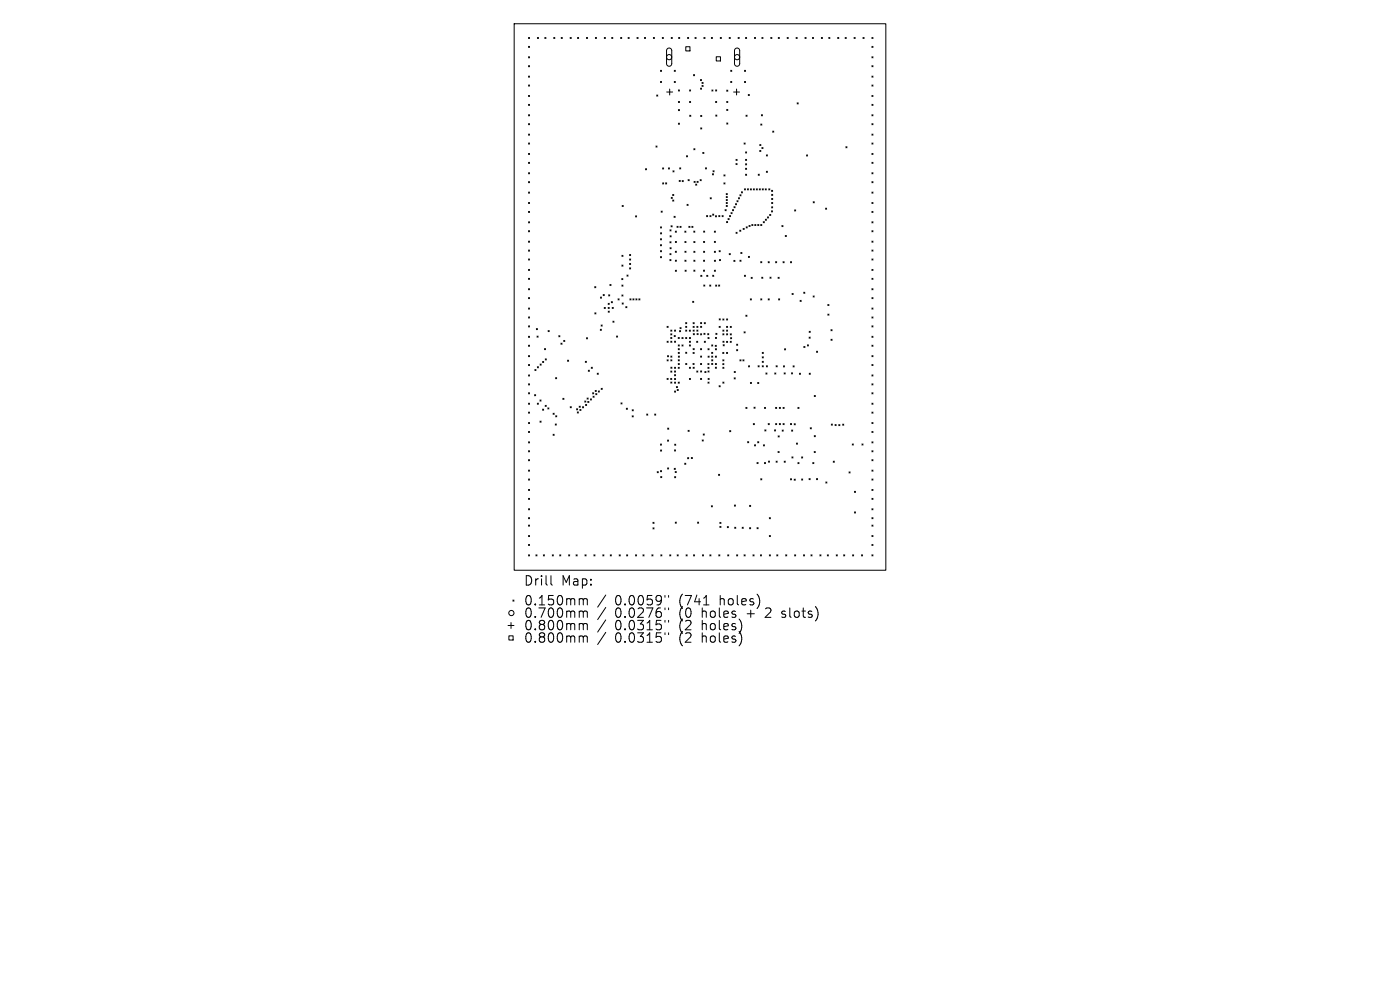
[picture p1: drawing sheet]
<svg xmlns="http://www.w3.org/2000/svg" width="297mm" height="210mm" viewBox="0 0 297 210" stroke-linecap="round" stroke-linejoin="round" font-family="sans-serif">
<defs><g id="words">
<g font-size="2.8">
<text x="111" y="124.5">Drill</text>
<text x="119" y="124.5">Map:</text>
<text x="111" y="128.7">0.150mm</text>
<text x="111" y="131.3">0.700mm</text>
<text x="130.5" y="128.7">0.0059&quot;</text>
<text x="130.5" y="131.3">0.0276&quot;</text>
<text x="144.2" y="128.7">(741</text>
<text x="144.2" y="131.3">(0</text>
<text x="149.2" y="131.3">holes</text>
<text x="153" y="128.7">holes)</text>
<text x="158.9" y="131.3">+</text>
<text x="163.1" y="131.3">2</text>
<text x="166.7" y="131.3">slots)</text>
<text x="111" y="134">0.800mm</text>
<text x="111" y="136.6">0.800mm</text>
<text x="130.5" y="134">0.0315&quot;</text>
<text x="130.5" y="136.6">0.0315&quot;</text>
<text x="144.2" y="134">(2</text>
<text x="144.2" y="136.6">(2</text>
<text x="149.2" y="134">holes)</text>
<text x="149.2" y="136.6">holes)</text>
</g>
</g></defs>
<g fill="none" stroke="#000" stroke-width=".21">
<path d="M109.1 5h78.8v116h-78.8zM112.1 7.9l.3 .3M112.1 9.8l.3 .3M112.1 12l.3 .3M112.1 13.9l.3 .3M112.1 16.1l.3 .3M112.1 18l.3 .3M112.4 7.9l-.3 .3M112.4 9.8l-.3 .3M112.4 12l-.3 .3M112.4 13.9l-.3 .3M112.4 16.1l-.3 .3"/>
<path d="M112.4 18l-.3 .3M114 7.9l.2 .3M114.2 7.9l-.2 .3M115.6 7.9l.2 .3M115.8 7.9l-.2 .3M117.5 7.9l.2 .3M117.7 7.9l-.2 .3M119.1 7.9l.2 .3M119.3 7.9l-.2 .3M120.9 7.9l.3 .3M121.2 7.9l-.3 .3M122.5 7.9l.3 .3"/>
<path d="M122.8 7.9l-.3 .3M124.4 7.9l.3 .3M124.7 7.9l-.3 .3M126.3 7.9l.2 .3M126.5 7.9l-.2 .3M128.2 7.9l.2 .3M128.4 7.9l-.2 .3M129.8 7.9l.2 .3M130 7.9l-.2 .3M131.7 7.9l.2 .3M131.9 7.9l-.2 .3M133.2 7.9l.3 .3"/>
<path d="M133.5 7.9l-.3 .3M135.1 7.9l.3 .3M135.4 7.9l-.3 .3M136.7 7.9l.3 .3M137 7.9l-.3 .3M138.6 7.9l.2 .3M138.8 7.9l-.2 .3M140.1 14.9l.2 .2M140.1 17.3l.2 .2M140.3 14.9l-.2 .2M140.3 17.3l-.2 .2M140.5 7.9l.2 .3"/>
<path d="M140.7 7.9l-.2 .3M141.4 19.5h1.3M141.6 10.4l.5-.2 .4 .5v2.9l-.2 .3-.3 .2-.4-.2-.2-.3v-2.9zM142.1 18.9v1.2M142.4 7.9l.2 .3M142.6 7.9l-.2 .3M143 14.9l.3 .2M143 17.3l.3 .2M143.3 14.9l-.3 .2M143.3 17.3l-.3 .2M143.9 19.1l.3 .2M144 7.9l.2 .3"/>
<path d="M144.2 19.1l-.3 .2M144.2 7.9l-.2 .3M145.5 9.9h.9v.9h-.9zM145.9 7.9l.2 .3M146.1 7.9l-.2 .3M146.3 19.1l.2 .2M146.5 19.1l-.2 .2M147.1 15.8l.3 .3M147.4 15.8l-.3 .3M147.4 7.9l.3 .3M147.7 7.9l-.3 .3M148.6 16.9l.2 .2"/>
<path d="M148.6 18.7l.2 .2M148.8 16.9l-.2 .2M148.8 18.7l-.2 .2M148.9 17.5l.3 .2M148.9 18.1l.3 .2M149.2 17.5l-.3 .2M149.2 18.1l-.3 .2M149.3 7.9l.3 .3M149.6 7.9l-.3 .3M150.9 7.9l.2 .3M151 19.1l.3 .2M151.1 7.9l-.2 .3"/>
<path d="M151.3 19.1l-.3 .2M151.8 19.1l.2 .2M151.9 12h.9v.9h-.9zM152 19.1l-.2 .2M152.8 7.9l.2 .3M153 7.9l-.2 .3M154.2 19.1l.2 .3M154.4 19.1l-.2 .3M154.7 7.9l.2 .3M154.9 7.9l-.2 .3M155 14.9l.2 .2M155 17.3l.2 .2"/>
<path d="M155.2 14.9l-.2 .2M155.2 17.3l-.2 .2M155.6 19.5h1.3M156 10.4l.6-.2 .3 .5v2.9l-.1 .3-.4 .2-.4-.2-.2-.3v-2.9zM156.3 18.9v1.2M156.6 7.9l.2 .3M156.8 7.9l-.2 .3M157.9 14.9l.3 .2M157.9 17.3l.3 .2M158.2 7.9l.2 .3M158.2 17.3l-.3 .2M158.2 14.9l-.3 .2"/>
<path d="M158.4 7.9l-.2 .3M160.1 7.9l.2 .3M160.3 7.9l-.2 .3M161.6 7.9l.3 .3M161.9 7.9l-.3 .3M163.5 7.9l.3 .3M163.8 7.9l-.3 .3M165.1 7.9l.2 .3M165.3 7.9l-.2 .3M167 7.9l.2 .3M167.2 7.9l-.2 .3M168.9 7.9l.2 .3"/>
<path d="M169.1 7.9l-.2 .3M170.8 7.9l.2 .3M171 7.9l-.2 .3M172.4 7.9l.2 .3M172.6 7.9l-.2 .3M174.2 7.9l.3 .3M174.5 7.9l-.3 .3M175.8 7.9l.3 .3M176.1 7.9l-.3 .3M177.7 7.9l.3 .3M178 7.9l-.3 .3M179.3 7.9l.2 .3"/>
<path d="M179.5 7.9l-.2 .3M181.2 7.9l.2 .3M181.4 7.9l-.2 .3M183.1 7.9l.2 .3M183.3 7.9l-.2 .3M185 9.8l.2 .3M185 7.9l.2 .3M185 12l.2 .3M185 13.9l.2 .3M185 16.1l.2 .3M185 18l.2 .3M185.2 12l-.2 .3"/>
<path d="M185.2 13.9l-.2 .3M185.2 16.1l-.2 .3M185.2 7.9l-.2 .3M185.2 9.8l-.2 .3M185.2 18l-.2 .3M112.1 20.2l.3 .3M112.1 22.1l.3 .3M112.1 24.3l.3 .3M112.1 26.2l.3 .3M112.1 28.4l.3 .3M112.1 30.3l.3 .3M112.1 32.5l.3 .3"/>
<path d="M112.1 34.4l.3 .3M112.1 36.6l.3 .3M112.1 38.5l.3 .3M112.4 20.2l-.3 .3M112.4 22.1l-.3 .3M112.4 24.3l-.3 .3M112.4 26.2l-.3 .3M112.4 28.4l-.3 .3M112.4 30.3l-.3 .3M112.4 32.5l-.3 .3M112.4 34.4l-.3 .3M112.4 36.6l-.3 .3"/>
<path d="M112.4 38.5l-.3 .3M136.9 35.8l.3 .2M137.2 35.8l-.3 .2M139.2 31l.2 .2M139.3 20.2l.2 .2M139.4 31l-.2 .2M139.5 20.2l-.2 .2M140.6 35.6l.2 .3M140.6 38.8l.2 .2M140.8 35.6l-.2 .3M140.8 38.8l-.2 .2M141.2 38.8l.2 .2"/>
<path d="M141.4 38.8l-.2 .2M141.8 35.6l.2 .3M142 35.6l-.2 .3M142.8 36.2l.2 .3M143 36.2l-.2 .3M143.9 21.5l.3 .3M143.9 23.2l.3 .3M143.9 26.1l.3 .3M144.1 38.3l.2 .2M144.2 21.5l-.3 .3M144.2 23.2l-.3 .3M144.2 26.1l-.3 .3"/>
<path d="M144.2 35.6l.2 .2M144.3 38.3l-.2 .2M144.4 35.6l-.2 .2M144.7 38.3l.3 .2M145 38.3l-.3 .2M145.6 33l.3 .3M145.9 33l-.3 .3M146 38.1l.2 .2M146.2 38.1l-.2 .2M146.3 21.5l.2 .3M146.3 24.4l.3 .3M146.5 21.5l-.2 .3"/>
<path d="M146.6 24.4l-.3 .3M147.2 31.5l.2 .3M147.2 38.5l.3 .2M147.4 31.5l-.2 .3M147.5 38.5l-.3 .2M147.6 39l.2 .3M147.8 39l-.2 .3M147.9 38.5l.2 .2M148.1 38.5l-.2 .2M148.5 38.1l.3 .2M148.6 24.5l.3 .2M148.6 27.1l.3 .3"/>
<path d="M148.8 38.1l-.3 .2M148.9 24.5l-.3 .2M148.9 27.1l-.3 .3M149.1 32.3l.2 .3M149.3 32.3l-.2 .3M149.7 35.6l.2 .2M149.9 35.6l-.2 .2M151.1 36.9l.3 .2M151.3 36.2l.2 .3M151.4 36.9l-.3 .2M151.5 36.2l-.2 .3M151.8 21.5l.2 .3"/>
<path d="M151.8 24.4l.3 .2M152 21.5l-.2 .3M152.1 24.4l-.3 .2M153.6 38.8l.2 .2M153.6 37.1l.2 .2M153.8 38.8l-.2 .2M153.8 37.1l-.2 .2M154.2 21.5l.2 .3M154.2 23.2l.2 .2M154.2 26.1l.2 .2M154.4 21.5l-.2 .3M154.4 23.2l-.2 .2"/>
<path d="M154.4 26.1l-.2 .2M156.1 34.7l.3 .2M156.1 33.8l.3 .2M156.4 34.7l-.3 .2M156.4 33.8l-.3 .2M157.8 30.3l.3 .3M158.1 30.3l-.3 .3M158.2 35.7l.2 .2M158.2 32.2l.2 .3M158.2 33.8l.2 .2M158.2 34.7l.2 .3M158.2 37l.2 .2"/>
<path d="M158.3 24.4l.2 .3M158.4 32.2l-.2 .3M158.4 33.8l-.2 .2M158.4 37l-.2 .2M158.4 34.7l-.2 .3M158.4 35.7l-.2 .2M158.5 24.4l-.2 .3M158.7 20l.3 .3M159 20l-.3 .3M160.8 37l.3 .2M161.1 37l-.3 .2M161.2 31.9l.2 .2"/>
<path d="M161.2 30.6l.2 .3M161.4 26.3l.2 .2M161.4 31.9l-.2 .2M161.4 30.6l-.2 .3M161.5 24.3l.3 .3M161.6 31.3l.3 .2M161.6 26.3l-.2 .2M161.8 24.3l-.3 .3M161.9 31.3l-.3 .2M162.6 32.9l.2 .2M162.6 36.3l.2 .3M162.8 32.9l-.2 .2"/>
<path d="M162.8 36.3l-.2 .3M163.9 27.8l.3 .2M164.2 27.8l-.3 .2M169.1 21.8l.2 .3M169.3 21.8l-.2 .3M171.1 32.9l.2 .2M171.3 32.9l-.2 .2M179.4 31.1l.3 .3M179.7 31.1l-.3 .3M185 20.2l.2 .3M185 22.1l.2 .3M185 24.3l.2 .3"/>
<path d="M185 26.2l.2 .3M185 28.4l.2 .3M185 30.3l.2 .3M185 32.5l.2 .3M185 34.4l.2 .3M185 36.6l.2 .3M185 38.5l.2 .3M185.2 38.5l-.2 .3M185.2 34.4l-.2 .3M185.2 22.1l-.2 .3M185.2 36.6l-.2 .3M185.2 30.3l-.2 .3"/>
<path d="M185.2 20.2l-.2 .3M185.2 24.3l-.2 .3M185.2 26.2l-.2 .3M185.2 28.4l-.2 .3M185.2 32.5l-.2 .3M112.1 40.7l.3 .3M112.1 42.9l.3 .3M112.1 44.8l.3 .3M112.1 47l.3 .3M112.1 48.9l.3 .3M112.1 51.1l.3 .3M112.1 53l.3 .3"/>
<path d="M112.1 54.9l.3 .3M112.1 57.1l.3 .3M112.1 59l.3 .3M112.4 40.7l-.3 .3M112.4 42.9l-.3 .3M112.4 44.8l-.3 .3M112.4 47l-.3 .3M112.4 48.9l-.3 .3M112.4 51.1l-.3 .3M112.4 53l-.3 .3M112.4 54.9l-.3 .3M112.4 57.1l-.3 .3"/>
<path d="M112.4 59l-.3 .3M131.9 59.1l.2 .2M131.9 56.2l.3 .3M131.9 54.2l.3 .2M132 43.6l.2 .2M132.1 59.1l-.2 .2M132.2 56.2l-.3 .3M132.2 54.2l-.3 .2M132.2 43.6l-.2 .2M133 58.3l.2 .3M133.2 58.3l-.2 .3M133.6 54l.2 .2"/>
<path d="M133.6 54.9l.2 .3M133.6 55.9l.2 .2M133.6 56.8l.2 .3M133.8 54l-.2 .2M133.8 55.9l-.2 .2M133.8 56.8l-.2 .3M133.8 54.9l-.2 .3M134.8 45.8l.3 .2M135.1 45.8l-.3 .2M140.1 51.9l.2 .2M140.1 50.6l.2 .3M140.1 48.1l.2 .3"/>
<path d="M140.1 54.4l.2 .3M140.1 53.2l.2 .2M140.1 49.4l.3 .2M140.3 44.8l.2 .2M140.3 51.9l-.2 .2M140.3 50.6l-.2 .3M140.3 48.1l-.2 .3M140.3 54.4l-.2 .3M140.3 53.2l-.2 .2M140.4 49.4l-.3 .2M140.5 44.8l-.2 .2M142.1 55.1l.2 .2"/>
<path d="M142.1 53.8l.3 .2M142.1 51.3l.3 .2M142.1 48.8l.3 .2M142.1 52.5l.3 .3M142.1 50l.3 .3M142.3 55.1l-.2 .2M142.4 53.8l-.3 .2M142.4 47.9l.2 .2M142.4 51.3l-.3 .2M142.4 48.8l-.3 .2M142.4 52.5l-.3 .3M142.4 50l-.3 .3"/>
<path d="M142.4 41.9l.2 .2M142.6 47.9l-.2 .2M142.6 41.9l-.2 .2M142.7 41.2l.2 .3M142.7 42.4l.2 .3M142.9 41.2l-.2 .3M142.9 42.4l-.2 .3M143 45.9l.2 .2M143.2 45.9l-.2 .2M143.3 49l.2 .3M143.3 53.3l.2 .2M143.3 57.3l.2 .3"/>
<path d="M143.3 55.2l.2 .2M143.3 51.2l.2 .2M143.5 49l-.2 .3M143.5 53.3l-.2 .2M143.5 55.2l-.2 .2M143.5 57.3l-.2 .3M143.5 51.2l-.2 .2M143.6 48l.3 .2M143.9 48l-.3 .2M144.2 48l.3 .2M144.5 48l-.3 .2M145.3 49l.2 .3"/>
<path d="M145.3 51.2l.2 .3M145.3 53.3l.2 .2M145.3 55.2l.2 .2M145.3 57.3l.3 .2M145.5 49l-.2 .3M145.5 51.2l-.2 .3M145.5 53.3l-.2 .2M145.5 55.2l-.2 .2M145.6 57.3l-.3 .2M145.7 43.3l.3 .3M146 43.3l-.3 .3M146.1 48l.3 .2"/>
<path d="M146.4 48l-.3 .2M146.8 48l.2 .2M147 48l-.2 .2M147.2 49l.2 .3M147.2 57.3l.2 .2M147.2 55.2l.2 .2M147.2 51.2l.2 .3M147.2 53.3l.2 .2M147.4 49l-.2 .3M147.4 57.3l-.2 .2M147.4 51.2l-.2 .3M147.4 53.3l-.2 .2"/>
<path d="M147.4 55.2l-.2 .2M148.7 58.4l.2 .2M148.9 58.4l-.2 .2M149.2 57.3l.3 .2M149.2 55.2l.3 .2M149.3 51.2l.2 .2M149.3 53.3l.2 .2M149.3 49l.2 .3M149.5 57.3l-.3 .2M149.5 55.2l-.3 .2M149.5 51.2l-.2 .2M149.5 53.3l-.2 .2"/>
<path d="M149.5 49l-.2 .3M149.9 45.7l.2 .3M149.9 58.4l.3 .2M150.1 45.7l-.2 .3M150.2 58.4l-.3 .2M150.6 45.7l.2 .3M150.7 41.9l.2 .3M150.8 45.7l-.2 .3M150.9 41.9l-.2 .3M151.2 45.4l.2 .3M151.2 58.4l.2 .2M151.4 45.4l-.2 .3"/>
<path d="M151.4 58.4l-.2 .2M151.5 51.2l.3 .2M151.5 57.3l.3 .3M151.5 49l.3 .3M151.5 53.3l.3 .2M151.5 55.2l.3 .2M151.8 45.8l.2 .2M151.8 51.2l-.3 .2M151.8 49l-.3 .3M151.8 53.3l-.3 .2M151.8 57.3l-.3 .3M151.8 55.2l-.3 .2"/>
<path d="M152 45.8l-.2 .2M152.5 45.7l.2 .3M152.6 53.2l.2 .2M152.6 55.1l.3 .2M152.7 45.7l-.2 .3M152.8 53.2l-.2 .2M152.9 55.1l-.3 .2M153.2 45.7l.2 .3M153.4 45.7l-.2 .3M153.8 44.5l.3 .2M154.1 44.5l-.3 .2M154.1 43.6l.2 .2"/>
<path d="M154.1 41.1l.2 .2M154.1 41.7l.2 .2M154.1 42.3l.2 .3M154.1 42.9l.2 .3M154.1 47l.3 .2M154.3 43.6l-.2 .2M154.3 42.9l-.2 .3M154.3 41.1l-.2 .2M154.3 41.7l-.2 .2M154.3 42.3l-.2 .3M154.4 47l-.3 .2M154.4 46.4l.3 .2"/>
<path d="M154.7 46.4l-.3 .2M154.7 53.8l.2 .2M154.8 45.7l.2 .3M154.9 53.8l-.2 .2M155 45.7l-.2 .3M155.1 45.1l.2 .2M155.3 45.1l-.2 .2M155.4 44.5l.2 .2M155.6 44.5l-.2 .2M155.7 55.2l.2 .3M155.7 43.8l.2 .3M155.9 55.2l-.2 .3"/>
<path d="M155.9 43.8l-.2 .3M156 43.2l.3 .2M156.1 49.3l.3 .2M156.3 43.2l-.3 .2M156.3 42.6l.3 .2M156.4 49.3l-.3 .2M156.6 42.6l-.3 .2M156.7 41.9l.2 .3M156.9 41.9l-.2 .3M156.9 48.8l.3 .3M157 41.3l.2 .3M157 55.2l.2 .2"/>
<path d="M157.2 53.6l.2 .2M157.2 48.8l-.3 .3M157.2 41.3l-.2 .3M157.2 55.2l-.2 .2M157.3 40.7l.2 .2M157.4 53.6l-.2 .2M157.5 40.7l-.2 .2M157.6 48.4l.3 .3M157.9 48.4l-.3 .3M157.9 40.1l.3 .2M157.9 58.4l.3 .2M158.2 40.1l-.3 .2"/>
<path d="M158.2 58.4l-.3 .2M158.3 48.1l.2 .3M158.5 48.1l-.2 .3M158.5 40.1l.3 .2M158.8 54.4l.2 .2M158.8 40.1l-.3 .2M158.9 47.8l.2 .3M159 54.4l-.2 .2M159.1 47.8l-.2 .3M159.2 40.1l.2 .2M159.3 58.8l.3 .3M159.4 40.1l-.2 .2"/>
<path d="M159.5 47.6l.2 .3M159.6 58.8l-.3 .3M159.7 47.6l-.2 .3M159.8 40.1l.2 .2M160 40.1l-.2 .2M160.1 47.6l.3 .3M160.4 47.6l-.3 .3M160.4 40.1l.3 .2M160.7 40.1l-.3 .2M160.8 47.6l.2 .3M161 47.6l-.2 .3M161.1 40.1l.2 .2"/>
<path d="M161.3 40.1l-.2 .2M161.4 47.6l.2 .3M161.4 55.5l.2 .2M161.6 58.8l.2 .2M161.6 47.6l-.2 .3M161.6 55.5l-.2 .2M161.7 40.1l.2 .2M161.8 58.8l-.2 .2M161.9 47l.3 .3M161.9 40.1l-.2 .2M162.2 47l-.3 .3M162.3 40.1l.3 .2"/>
<path d="M162.4 46.5l.2 .2M162.6 40.1l-.3 .2M162.6 46.5l-.2 .2M162.8 46l.2 .2M163 55.5l.2 .2M163 46l-.2 .2M163.1 40.1l.2 .2M163.2 55.5l-.2 .2M163.3 45.5l.2 .2M163.3 40.1l-.2 .2M163.3 58.8l.3 .2M163.5 45.5l-.2 .2"/>
<path d="M163.6 58.8l-.3 .2M163.7 44.7l.2 .3M163.7 40.4l.2 .2M163.7 43.9l.2 .2M163.7 41.2l.2 .3M163.7 42.9l.2 .3M163.7 42.1l.2 .2M163.9 44.7l-.2 .3M163.9 40.4l-.2 .2M163.9 43.9l-.2 .2M163.9 41.2l-.2 .3M163.9 42.1l-.2 .2"/>
<path d="M163.9 42.9l-.2 .3M164.5 55.5l.3 .2M164.8 55.5l-.3 .2M165.1 58.8l.2 .3M165.3 58.8l-.2 .3M165.9 47.8l.2 .3M166.1 47.8l-.2 .3M166.1 55.5l.3 .2M166.4 55.5l-.3 .2M166.6 49.9l.2 .3M166.8 49.9l-.2 .3M167.7 55.5l.2 .2"/>
<path d="M167.9 55.5l-.2 .2M168.6 44.5l.2 .3M168.8 44.5l-.2 .3M172.5 42.8l.3 .2M172.8 42.8l-.3 .2M175.1 44.2l.3 .2M175.4 44.2l-.3 .2M185 59l.2 .3M185 54.9l.2 .3M185 40.7l.2 .3M185 42.9l.2 .3M185 44.8l.2 .3"/>
<path d="M185 47l.2 .3M185 48.9l.2 .3M185 51.1l.2 .3M185 53l.2 .3M185 57.1l.2 .3M185.2 44.8l-.2 .3M185.2 54.9l-.2 .3M185.2 40.7l-.2 .3M185.2 48.9l-.2 .3M185.2 59l-.2 .3M185.2 42.9l-.2 .3M185.2 47l-.2 .3"/>
<path d="M185.2 51.1l-.2 .3M185.2 53l-.2 .3M185.2 57.1l-.2 .3M112.1 61.2l.3 .3M112.1 63.1l.3 .3M112.1 65.3l.3 .3M112.1 67.2l.3 .3M112.1 69.1l.3 .3M112.1 71.3l.3 .3M112.1 73.2l.3 .3M112.1 75.4l.3 .3M112.1 77.3l.3 .3"/>
<path d="M112.1 79.5l.3 .3M112.4 61.2l-.3 .3M112.4 63.1l-.3 .3M112.4 65.3l-.3 .3M112.4 67.2l-.3 .3M112.4 69.1l-.3 .3M112.4 71.3l-.3 .3M112.4 73.2l-.3 .3M112.4 75.4l-.3 .3M112.4 77.3l-.3 .3M112.4 79.5l-.3 .3M113.5 78.4l.2 .2"/>
<path d="M113.7 78.4l-.2 .2M113.8 69.7l.2 .2M113.9 71.3l.3 .2M114 77.8l.2 .2M114 69.7l-.2 .2M114.2 71.3l-.3 .2M114.2 77.8l-.2 .2M114.6 77.2l.2 .3M114.8 77.2l-.2 .3M115.1 76.7l.2 .2M115.3 76.7l-.2 .2M115.5 73.9l.2 .3"/>
<path d="M115.7 76.1l.2 .3M115.7 73.9l-.2 .3M115.9 76.1l-.2 .3M116.3 70.1l.2 .3M116.5 70.1l-.2 .3M118.5 71.2l.3 .2M118.8 71.2l-.3 .2M119 72.8l.2 .2M119.2 72.8l-.2 .2M119.6 72.2l.2 .2M119.8 72.2l-.2 .2M120.4 76.4l.2 .2"/>
<path d="M120.6 76.4l-.2 .2M124.2 76.6l.2 .3M124.4 76.6l-.2 .3M124.4 71.6l.3 .3M124.7 71.6l-.3 .3M124.8 78.5l.2 .3M125 78.5l-.2 .3M125.4 77.9l.3 .2M125.7 77.9l-.3 .2M126.2 60.8l.2 .2M126.2 66.4l.2 .2M126.4 60.8l-.2 .2"/>
<path d="M126.4 66.4l-.2 .2M126.7 79.2l.2 .2M126.9 79.2l-.2 .2M127.3 69.8l.3 .3M127.4 63l.2 .2M127.5 68.9l.3 .3M127.6 69.8l-.3 .3M127.6 63l-.2 .2M127.8 68.9l-.3 .3M128 62.5l.2 .2M128.2 65.2l.2 .2M128.2 62.5l-.2 .2"/>
<path d="M128.4 65.2l-.2 .2M129 64.3l.3 .3M129 65.2l.3 .2M129 66l.3 .2M129.1 62.5l.3 .3M129.3 64.3l-.3 .3M129.3 65.2l-.3 .2M129.3 66l-.3 .2M129.4 62.5l-.3 .3M129.4 60.3l.2 .3M129.6 60.3l-.2 .3M129.7 64l.2 .2"/>
<path d="M129.9 65.2l.2 .2M129.9 64l-.2 .2M130 68.1l.3 .3M130.1 65.2l-.2 .2M130.3 68.1l-.3 .3M130.8 71.3l.2 .2M131 71.3l-.2 .2M131.1 63.4l.2 .2M131.3 63.4l-.2 .2M131.9 62.6l.3 .2M131.9 60.5l.3 .2M132 64.3l.2 .2"/>
<path d="M132.2 62.6l-.3 .2M132.2 60.5l-.3 .2M132.2 64.3l-.2 .2M132.8 65l.2 .3M133 65l-.2 .3M133.6 63.4l.3 .2M133.9 63.4l-.3 .2M134.3 63.4l.2 .2M134.5 63.4l-.2 .2M134.9 63.4l.2 .2M135.1 63.4l-.2 .2M135.5 63.4l.3 .2"/>
<path d="M135.8 63.4l-.3 .2M141.5 69.2l.2 .3M141.5 76.3l.3 .3M141.5 72.4l.3 .2M141.6 75.5l.2 .2M141.7 69.2l-.2 .3M141.8 72.4l-.3 .2M141.8 76.3l-.3 .3M141.8 75.5l-.2 .2M142.3 71.6l.2 .2M142.3 70.8l.2 .2M142.3 70l.2 .3"/>
<path d="M142.3 78.7l.2 .2M142.3 72.4l.2 .2M142.3 76.3l.2 .3M142.3 75.5l.2 .3M142.3 77.9l.3 .2M142.5 71.6l-.2 .2M142.5 70.8l-.2 .2M142.5 70l-.2 .3M142.5 78.7l-.2 .2M142.5 72.4l-.2 .2M142.5 76.3l-.2 .3M142.5 75.5l-.2 .3"/>
<path d="M142.6 77.9l-.3 .2M143 71.2l.3 .2M143.1 78.7l.2 .2M143.1 77.9l.2 .2M143.1 79.5l.2 .2M143.1 70l.2 .3M143.1 72.4l.2 .2M143.3 71.2l-.3 .2M143.3 78.7l-.2 .2M143.3 77.9l-.2 .2M143.3 70l-.2 .3M143.3 79.5l-.2 .2"/>
<path d="M143.3 72.4l-.2 .2M143.9 71.6l.2 .2M143.9 77.9l.2 .2M143.9 74.7l.2 .3M143.9 73.2l.2 .2M143.9 74l.2 .2M143.9 77.1l.2 .2M143.9 76.3l.2 .3M143.9 75.5l.2 .3M144.1 71.6l-.2 .2M144.1 77.9l-.2 .2M144.1 77.1l-.2 .2"/>
<path d="M144.1 74l-.2 .2M144.1 73.2l-.2 .2M144.1 74.7l-.2 .3M144.1 76.3l-.2 .3M144.1 75.5l-.2 .3M144.2 70.1l.2 .3M144.3 69.5l.2 .2M144.4 70.1l-.2 .3M144.5 69.5l-.2 .2M144.7 73.2l.2 .2M144.7 71.6l.2 .2M144.9 73.2l-.2 .2"/>
<path d="M144.9 71.6l-.2 .2M145.5 70l.2 .3M145.5 68.4l.2 .3M145.5 71.6l.2 .2M145.5 69.2l.2 .3M145.5 74.7l.2 .3M145.5 77.1l.2 .2M145.7 68.4l-.2 .3M145.7 70l-.2 .3M145.7 71.6l-.2 .2M145.7 69.2l-.2 .3M145.7 74.7l-.2 .3"/>
<path d="M145.7 77.1l-.2 .2M146.2 70l.3 .3M146.2 72.4l.3 .2M146.2 73.2l.3 .2M146.2 77.9l.3 .2M146.2 71.6l.3 .2M146.5 70l-.3 .3M146.5 72.4l-.3 .2M146.5 73.2l-.3 .2M146.5 71.6l-.3 .2M146.5 77.9l-.3 .2M146.9 63.9l.3 .3"/>
<path d="M147 77.1l.3 .2M147 74.8l.3 .2M147 69.2l.3 .3M147 77.9l.3 .2M147 70l.3 .3M147 68.4l.3 .3M147 73.9l.3 .3M147.1 70.8l.2 .2M147.2 63.9l-.3 .3M147.3 77.1l-.3 .2M147.3 74.8l-.3 .2M147.3 69.2l-.3 .3"/>
<path d="M147.3 70l-.3 .3M147.3 68.4l-.3 .3M147.3 77.9l-.3 .2M147.3 73.9l-.3 .3M147.3 70.8l-.2 .2M147.8 72.4l.2 .2M147.8 78.7l.2 .2M147.8 70l.3 .3M147.8 69.2l.3 .3M147.9 70.8l.2 .2M148 72.4l-.2 .2M148 78.7l-.2 .2"/>
<path d="M148.1 70l-.3 .3M148.1 69.2l-.3 .3M148.1 70.8l-.2 .2M148.6 77.1l.2 .2M148.6 74l.2 .2M148.6 70.8l.3 .2M148.6 75.5l.3 .3M148.6 78.7l.3 .2M148.6 68.4l.3 .3M148.6 69.2l.3 .3M148.8 77.1l-.2 .2M148.8 74l-.2 .2"/>
<path d="M148.9 70.8l-.3 .2M148.9 75.5l-.3 .3M148.9 78.7l-.3 .2M148.9 68.4l-.3 .3M148.9 69.2l-.3 .3M149.3 60.5l.2 .2M149.3 70.7l.3 .2M149.4 68.4l.2 .3M149.4 72.4l.3 .2M149.5 60.5l-.2 .2M149.5 78.8l.3 .2M149.6 70.7l-.3 .2"/>
<path d="M149.6 68.4l-.2 .3M149.7 72.4l-.3 .2M149.8 78.8l-.3 .2M150.1 70.8l.3 .2M150.2 77.1l.2 .3M150.2 77.9l.2 .2M150.2 78.7l.2 .2M150.2 71.6l.2 .2M150.2 74l.2 .2M150.2 75.5l.2 .3M150.4 70.8l-.3 .2M150.4 77.1l-.2 .3"/>
<path d="M150.4 77.9l-.2 .2M150.4 78.7l-.2 .2M150.4 71.6l-.2 .2M150.4 74l-.2 .2M150.4 75.5l-.2 .3M150.6 60.5l.2 .2M150.8 60.5l-.2 .2M151 74.7l.2 .3M151 77.1l.2 .2M151 73.2l.2 .2M151 75.5l.2 .3M151 76.3l.2 .3"/>
<path d="M151.2 74.7l-.2 .3M151.2 77.1l-.2 .2M151.2 73.2l-.2 .2M151.2 75.5l-.2 .3M151.2 76.3l-.2 .3M151.7 73.2l.3 .3M151.8 77.1l.2 .2M151.8 75.5l.2 .3M151.8 77.9l.2 .2M151.8 74l.2 .2M151.8 71.6l.2 .2M151.8 60.5l.3 .2"/>
<path d="M151.9 70.7l.2 .2M152 73.2l-.3 .3M152 77.1l-.2 .2M152 75.5l-.2 .3M152 77.9l-.2 .2M152 74l-.2 .2M152 71.6l-.2 .2M152.1 60.5l-.3 .2M152.1 70.7l-.2 .2M152.4 60.5l.3 .2M152.6 69.2l.2 .3M152.6 67.6l.2 .3"/>
<path d="M152.7 60.5l-.3 .2M152.8 69.2l-.2 .3M152.8 67.6l-.2 .3M153.3 74.8l.3 .2M153.3 76.3l.3 .3M153.3 77.1l.3 .3M153.3 77.9l.3 .2M153.3 70l.3 .3M153.3 70.8l.3 .2M153.3 67.7l.3 .2M153.4 72.4l.2 .2M153.4 73.1l.2 .3"/>
<path d="M153.6 74.8l-.3 .2M153.6 77.1l-.3 .3M153.6 76.3l-.3 .3M153.6 77.9l-.3 .2M153.6 70l-.3 .3M153.6 70.8l-.3 .2M153.6 67.7l-.3 .2M153.6 72.4l-.2 .2M153.6 73.1l-.2 .3M154.1 74.8l.3 .2M154.1 70.8l.3 .2M154.1 69.2l.3 .3"/>
<path d="M154.1 67.7l.3 .2M154.1 70l.3 .3M154.1 72.4l.3 .2M154.4 74.8l-.3 .2M154.4 67.7l-.3 .2M154.4 69.2l-.3 .3M154.4 70l-.3 .3M154.4 70.8l-.3 .2M154.4 72.4l-.3 .2M154.9 72.4l.2 .2M154.9 70.8l.2 .2M154.9 69.2l.3 .3"/>
<path d="M155 71.6l.2 .3M155.1 72.4l-.2 .2M155.1 70.8l-.2 .2M155.2 69.2l-.3 .3M155.2 71.6l-.2 .3M155.8 78.8l.2 .2M156 78.8l-.2 .2M156.3 73l.2 .2M156.3 74.2l.2 .2M156.5 74.2l-.2 .2M156.5 73l-.2 .2M157 76.3l.2 .3"/>
<path d="M157.2 76.3l-.2 .3M157.6 76.3l.2 .3M157.8 76.3l-.2 .3M157.8 70.4l.3 .2M158.1 70.4l-.3 .2M158.2 66.9l.3 .2M158.5 66.9l-.3 .2M158.8 77.6l.2 .2M159 77.6l-.2 .2M159.2 63.4l.2 .2M159.4 63.4l-.2 .2M160.8 77.6l.3 .2"/>
<path d="M161.1 77.6l-.3 .2M161.4 63.4l.2 .2M161.6 63.4l-.2 .2M161.7 75.7l.2 .2M161.7 74.7l.2 .3M161.7 77.6l.2 .2M161.7 76.6l.2 .3M161.9 76.6l-.2 .3M161.9 75.7l-.2 .2M161.9 74.7l-.2 .3M161.9 77.6l-.2 .2M162.5 79.1l.2 .3"/>
<path d="M162.6 77.6l.2 .2M162.7 79.1l-.2 .3M162.8 77.6l-.2 .2M163 63.4l.2 .2M163.2 63.4l-.2 .2M164.4 79.1l.2 .2M164.6 79.1l-.2 .2M164.6 77.6l.3 .2M164.9 77.6l-.3 .2M165.2 63.4l.2 .2M165.4 63.4l-.2 .2M166.2 77.6l.2 .2"/>
<path d="M166.3 79.1l.3 .2M166.4 74l.3 .2M166.4 77.6l-.2 .2M166.6 79.1l-.3 .2M166.7 74l-.3 .2M167.9 79.1l.2 .2M168 62.2l.3 .3M168.1 79.1l-.2 .2M168.2 77.6l.3 .2M168.3 62.2l-.3 .3M168.5 77.6l-.3 .2M169.6 79.2l.2 .2"/>
<path d="M169.7 63.7l.3 .2M169.8 79.2l-.2 .2M170 63.7l-.3 .2M170.5 62l.2 .2M170.5 73.5l.3 .2M170.7 62l-.2 .2M170.8 73.5l-.3 .2M171.3 73.2l.2 .2M171.5 73.2l-.2 .2M171.6 71.5l.3 .2M171.7 70.3l.2 .2M171.7 79.2l.2 .2"/>
<path d="M171.9 71.5l-.3 .2M171.9 70.3l-.2 .2M171.9 79.2l-.2 .2M172.5 62.8l.2 .2M172.7 62.8l-.2 .2M173.2 74.5l.3 .2M173.5 74.5l-.3 .2M175.6 64.6l.3 .2M175.6 66.6l.3 .3M175.9 64.6l-.3 .2M175.9 66.6l-.3 .3M176.3 69.9l.2 .3"/>
<path d="M176.3 72l.2 .2M176.5 69.9l-.2 .3M176.5 72l-.2 .2M185 61.2l.2 .3M185 63.1l.2 .3M185 65.3l.2 .3M185 67.2l.2 .3M185 69.1l.2 .3M185 71.3l.2 .3M185 73.2l.2 .3M185 75.4l.2 .3M185 77.3l.2 .3"/>
<path d="M185 79.5l.2 .3M185.2 69.1l-.2 .3M185.2 73.2l-.2 .3M185.2 71.3l-.2 .3M185.2 61.2l-.2 .3M185.2 63.1l-.2 .3M185.2 65.3l-.2 .3M185.2 67.2l-.2 .3M185.2 75.4l-.2 .3M185.2 77.3l-.2 .3M185.2 79.5l-.2 .3M112.1 81.4l.3 .3"/>
<path d="M112.1 83.3l.3 .3M112.1 85.5l.3 .3M112.1 87.4l.3 .3M112.1 89.6l.3 .3M112.1 91.5l.3 .3M112.1 93.7l.3 .3M112.1 95.6l.3 .3M112.1 97.5l.3 .2M112.1 99.7l.3 .3M112.4 81.4l-.3 .3M112.4 83.3l-.3 .3M112.4 85.5l-.3 .3"/>
<path d="M112.4 87.4l-.3 .3M112.4 89.6l-.3 .3M112.4 91.5l-.3 .3M112.4 93.7l-.3 .3M112.4 95.6l-.3 .3M112.4 97.5l-.3 .2M112.4 99.7l-.3 .3M113.4 83.7l.2 .3M113.6 83.7l-.2 .3M114 85.5l.2 .3M114.2 85.5l-.2 .3M114.5 84.8l.3 .3"/>
<path d="M114.6 89.3l.2 .3M114.8 84.8l-.3 .3M114.8 89.3l-.2 .3M115.1 86.8l.2 .2M115.3 86.8l-.2 .2M115.7 86l.2 .2M115.9 86l-.2 .2M116.2 86.5l.3 .3M116.5 86.5l-.3 .3M117.3 92.1l.3 .3M117.3 87.7l.3 .2M117.6 92.1l-.3 .3"/>
<path d="M117.6 87.7l-.3 .2M117.8 89.9l.2 .3M117.9 80.1l.2 .2M117.9 88.2l.2 .2M118 89.9l-.2 .3M118.1 80.1l-.2 .2M118.1 88.2l-.2 .2M119.4 84.5l.2 .2M119.6 84.5l-.2 .2M121 86.3l.2 .2M121.2 86.3l-.2 .2M122.3 86.7l.3 .2"/>
<path d="M122.5 87.4l.2 .2M122.6 86.7l-.3 .2M122.7 87.4l-.2 .2M122.9 86.2l.2 .2M123 86.8l.2 .3M123.1 86.2l-.2 .2M123.2 86.8l-.2 .3M123.6 86.3l.2 .2M123.8 86.3l-.2 .2M124.1 85.1l.2 .2M124.2 85.8l.3 .2M124.3 85.1l-.2 .2"/>
<path d="M124.5 85.8l-.3 .2M124.5 84.4l.3 .3M124.7 85.1l.2 .3M124.8 84.4l-.3 .3M124.9 85.1l-.2 .3M125.2 84.6l.3 .3M125.5 84.6l-.3 .3M125.7 83.3l.3 .3M125.8 84l.2 .3M126 83.3l-.3 .3M126 84l-.2 .3M126.3 82.8l.2 .3"/>
<path d="M126.4 83.5l.2 .2M126.5 82.8l-.2 .3M126.6 83.5l-.2 .2M126.9 82.9l.3 .3M127.2 82.9l-.3 .3M127.5 82.4l.3 .2M127.8 82.4l-.3 .2M131.7 85.5l.3 .2M132 85.5l-.3 .2M132.9 86.6l.2 .2M133.1 86.6l-.2 .2M134.1 88.2l.2 .2"/>
<path d="M134.1 86.9l.3 .3M134.3 88.2l-.2 .2M134.4 86.9l-.3 .3M137.2 87.8l.2 .3M137.4 87.8l-.2 .3M138.9 87.8l.2 .3M139.1 87.8l-.2 .3M140.1 94.2l.2 .2M140.1 99.8l.3 .3M140.1 95.5l.3 .2M140.3 94.2l-.2 .2M140.4 99.8l-.3 .3"/>
<path d="M140.4 95.5l-.3 .2M141.5 80.3l.2 .2M141.6 93.3l.2 .3M141.6 99.3l.3 .2M141.6 90.8l.3 .2M141.7 80.3l-.2 .2M141.8 93.3l-.2 .3M141.9 99.3l-.3 .2M141.9 90.8l-.3 .2M142.3 80.3l.2 .2M142.3 81l.2 .3M142.5 80.3l-.2 .2"/>
<path d="M142.5 81l-.2 .3M143 99.3l.3 .3M143.1 95.4l.2 .3M143.1 81.1l.2 .2M143.1 80.3l.2 .2M143.1 82.9l.2 .3M143.1 94.2l.3 .3M143.3 99.3l-.3 .3M143.3 95.4l-.2 .3M143.3 80.3l-.2 .2M143.3 81.1l-.2 .2M143.3 82.9l-.2 .3"/>
<path d="M143.4 94.2l-.3 .3M143.5 82l.2 .2M143.7 82.6l.2 .3M143.7 82l-.2 .2M143.9 81.1l.2 .2M143.9 82.6l-.2 .3M144.1 81.1l-.2 .2M145.3 98.3l.2 .2M145.5 98.3l-.2 .2M145.9 97.1l.2 .2M146 91.3l.2 .2M146.1 97.1l-.2 .2"/>
<path d="M146.2 91.3l-.2 .2M146.3 80.3l.2 .2M146.5 80.3l-.2 .2M146.7 97l.2 .3M146.9 97l-.2 .3M148.6 80.3l.2 .2M148.8 80.3l-.2 .2M149 93.3l.2 .3M149.2 92.1l.2 .2M149.2 93.3l-.2 .3M149.4 92.1l-.2 .2M150.2 81.1l.2 .2"/>
<path d="M150.2 80.3l.3 .2M150.4 81.1l-.2 .2M150.5 80.3l-.3 .2M152.6 81.8l.2 .3M152.8 81.8l-.2 .3M153.3 81l.3 .3M153.6 81l-.3 .3M154.8 91.3l.2 .3M155 91.3l-.2 .3M155.7 80.1l.3 .3M156 80.1l-.3 .3M158.2 86.4l.3 .3"/>
<path d="M158.5 86.4l-.3 .3M158.6 93.7l.2 .2M158.8 93.7l-.2 .2M159.2 81.1l.2 .3M159.4 81.1l-.2 .3M159.8 89.9l.2 .2M160 86.4l.2 .2M160 89.9l-.2 .2M160.1 94.4l.2 .2M160.2 86.4l-.2 .2M160.3 94.4l-.2 .2M160.6 98.1l.2 .2"/>
<path d="M160.7 81.1l.3 .3M160.7 93.7l.3 .2M160.8 98.1l-.2 .2M161 81.1l-.3 .3M161 93.7l-.3 .2M161.9 94.4l.3 .2M162.2 86.4l.2 .3M162.2 98.1l.2 .3M162.2 94.4l-.3 .2M162.3 91.2l.2 .2M162.4 86.4l-.2 .3M162.4 98.1l-.2 .3"/>
<path d="M162.5 91.2l-.2 .2M163 89.9l.2 .2M163 97.8l.3 .2M163.2 89.9l-.2 .2M163.3 97.8l-.3 .2M164.3 91.2l.2 .2M164.5 86.4l.3 .3M164.5 89.9l.3 .2M164.5 91.2l-.2 .2M164.6 97.8l.3 .3M164.8 86.4l-.3 .3M164.8 89.9l-.3 .2"/>
<path d="M164.9 97.8l-.3 .3M165.1 95.8l.2 .2M165.1 92.5l.2 .2M165.3 95.8l-.2 .2M165.3 92.5l-.2 .2M165.3 89.8l.3 .3M165.3 86.4l.3 .3M165.6 89.8l-.3 .3M165.6 86.4l-.3 .3M165.9 91.2l.3 .3M166.1 86.4l.3 .3M166.1 89.8l.3 .3"/>
<path d="M166.2 91.2l-.3 .3M166.4 86.4l-.3 .3M166.4 89.8l-.3 .3M166.4 97.8l.2 .3M166.6 97.8l-.2 .3M167.7 89.8l.2 .3M167.9 89.8l-.2 .3M167.9 91.2l.3 .3M168 96.9l.2 .3M168.2 91.2l-.3 .3M168.2 96.9l-.2 .3M168.5 89.9l.2 .2"/>
<path d="M168.7 89.9l-.2 .2M169 94l.2 .2M169.2 94l-.2 .2M169.3 98.1l.2 .3M169.3 86.4l.2 .3M169.5 98.1l-.2 .3M169.5 86.4l-.2 .3M170.1 96.9l.2 .3M170.3 96.9l-.2 .3M171.9 90.7l.2 .3M172.1 90.7l-.2 .3M172.4 98.1l.3 .3"/>
<path d="M172.7 98.1l-.3 .3M172.7 95.8l.3 .2M172.7 83.9l.3 .2M172.7 92.4l.3 .2M173 95.8l-.3 .2M173 83.9l-.3 .2M173 92.4l-.3 .2M176.4 90l.2 .2M176.6 90l-.2 .2M176.8 97.8l.2 .3M177 97.8l-.2 .3M177.2 90.1l.2 .2"/>
<path d="M177.4 90.1l-.2 .2M177.9 90.1l.3 .2M178.2 90.1l-.3 .2M178.8 90l.2 .2M179 90l-.2 .2M180.8 94.2l.2 .2M181 94.2l-.2 .2M182.9 94.2l.2 .2M183.1 94.2l-.2 .2M185 91.5l.2 .3M185 85.5l.2 .3M185 81.4l.2 .3"/>
<path d="M185 83.3l.2 .3M185 87.4l.2 .3M185 89.6l.2 .3M185 93.7l.2 .3M185 95.6l.2 .3M185 97.5l.2 .2M185 99.7l.2 .3M185.2 83.3l-.2 .3M185.2 85.5l-.2 .3M185.2 89.6l-.2 .3M185.2 81.4l-.2 .3M185.2 87.4l-.2 .3"/>
<path d="M185.2 91.5l-.2 .3M185.2 93.7l-.2 .3M185.2 95.6l-.2 .3M185.2 97.5l-.2 .2M185.2 99.7l-.2 .3M112.1 101.6l.3 .2M112.1 103.8l.3 .3M112.1 105.7l.3 .2M112.1 107.9l.3 .3M112.1 109.8l.3 .2M112.1 111.4l.3 .2M112.1 113.6l.3 .2"/>
<path d="M112.1 115.5l.3 .2M112.1 117.7l.3 .2M112.4 101.6l-.3 .2M112.4 103.8l-.3 .3M112.4 105.7l-.3 .2M112.4 107.9l-.3 .3M112.4 109.8l-.3 .2M112.4 111.4l-.3 .2M112.4 113.6l-.3 .2M112.4 115.5l-.3 .2M112.4 117.7l-.3 .2M113.7 117.7l.2 .2"/>
<path d="M113.9 117.7l-.2 .2M115.3 117.7l.2 .2M115.5 117.7l-.2 .2M117.2 117.7l.2 .2M117.4 117.7l-.2 .2M118.7 117.7l.3 .2M119 117.7l-.3 .2M120.6 117.7l.3 .2M120.9 117.7l-.3 .2M122.2 117.7l.2 .2M122.4 117.7l-.2 .2M124.1 117.7l.2 .2"/>
<path d="M124.3 117.7l-.2 .2M126 117.7l.2 .2M126.2 117.7l-.2 .2M127.9 117.7l.2 .2M128.1 117.7l-.2 .2M129.5 117.7l.2 .2M129.7 117.7l-.2 .2M131.4 117.7l.2 .2M131.6 117.7l-.2 .2M132.9 117.7l.3 .2M133.2 117.7l-.3 .2M134.8 117.7l.3 .2"/>
<path d="M135.1 117.7l-.3 .2M136.4 117.7l.2 .2M136.6 117.7l-.2 .2M138.3 117.7l.2 .2M138.5 110.8l.3 .2M138.5 112l.3 .2M138.5 117.7l-.2 .2M138.8 110.8l-.3 .2M138.8 112l-.3 .2M139.4 100l.3 .3M139.7 100l-.3 .3M140.2 101.1l.2 .2"/>
<path d="M140.2 117.7l.2 .2M140.4 101.1l-.2 .2M140.4 117.7l-.2 .2M142.1 117.7l.2 .2M142.3 117.7l-.2 .2M143.1 101.1l.3 .2M143.2 100l.3 .3M143.3 110.8l.2 .2M143.4 101.1l-.3 .2M143.5 100l-.3 .3M143.5 110.8l-.2 .2M143.7 117.7l.2 .2"/>
<path d="M143.9 117.7l-.2 .2M145.5 117.7l.3 .2M145.8 117.7l-.3 .2M147.1 117.7l.3 .2M147.4 117.7l-.3 .2M148 110.8l.2 .2M148.2 110.8l-.2 .2M149 117.7l.3 .2M149.3 117.7l-.3 .2M150.6 117.7l.2 .2M150.8 117.7l-.2 .2M150.9 107.3l.2 .2"/>
<path d="M151.1 107.3l-.2 .2M152.4 100.6l.3 .2M152.5 117.7l.2 .2M152.7 100.6l-.3 .2M152.7 110.8l.2 .2M152.7 111.7l.3 .2M152.7 117.7l-.2 .2M152.9 110.8l-.2 .2M153 111.7l-.3 .2M154.3 111.7l.2 .2M154.4 117.7l.2 .2M154.5 111.7l-.2 .2"/>
<path d="M154.6 117.7l-.2 .2M155.8 107.1l.2 .3M155.9 111.8l.2 .3M156 107.1l-.2 .3M156.1 111.8l-.2 .3M156.3 117.7l.2 .2M156.5 117.7l-.2 .2M157.4 111.8l.3 .3M157.7 111.8l-.3 .3M157.8 117.7l.3 .2M158.1 117.7l-.3 .2M159 107.2l.3 .2"/>
<path d="M159 111.9l.3 .3M159.3 107.2l-.3 .2M159.3 111.9l-.3 .3M159.7 117.7l.3 .2M160 117.7l-.3 .2M160.6 111.9l.2 .3M160.8 111.9l-.2 .3M161.3 117.7l.3 .2M161.4 101.6l.2 .2M161.6 117.7l-.3 .2M161.6 101.6l-.2 .2M163.2 109.8l.2 .2"/>
<path d="M163.2 113.6l.2 .2M163.2 117.7l.2 .2M163.4 109.8l-.2 .2M163.4 113.6l-.2 .2M163.4 117.7l-.2 .2M164.8 117.7l.2 .2M165 117.7l-.2 .2M166.7 117.7l.2 .2M166.9 117.7l-.2 .2M167.7 101.6l.2 .2M167.9 101.6l-.2 .2M168.5 101.6l.2 .3"/>
<path d="M168.6 117.7l.2 .2M168.7 101.6l-.2 .3M168.8 117.7l-.2 .2M170.1 101.6l.2 .2M170.3 101.6l-.2 .2M170.5 117.7l.2 .2M170.7 117.7l-.2 .2M171.6 101.5l.3 .3M171.9 101.5l-.3 .3M172 117.7l.3 .2M172.3 117.7l-.3 .2M173.2 101.5l.2 .3"/>
<path d="M173.4 101.5l-.2 .3M173.9 117.7l.3 .2M174.2 117.7l-.3 .2M175.2 102.2l.2 .3M175.4 102.2l-.2 .3M175.5 117.7l.2 .2M175.7 117.7l-.2 .2M177.4 117.7l.2 .2M177.6 117.7l-.2 .2M179 117.7l.2 .2M179.2 117.7l-.2 .2M180.1 100.1l.2 .2"/>
<path d="M180.3 100.1l-.2 .2M180.9 117.7l.2 .2M181.1 117.7l-.2 .2M181.3 104.2l.2 .3M181.3 108.6l.2 .2M181.5 104.2l-.2 .3M181.5 108.6l-.2 .2M182.8 117.7l.2 .2M183 117.7l-.2 .2M185 115.5l.2 .2M185 107.9l.2 .3M185 101.6l.2 .2"/>
<path d="M185 111.4l.2 .2M185 103.8l.2 .3M185 105.7l.2 .2M185 109.8l.2 .2M185 113.6l.2 .2M185 117.7l.2 .2M185.2 113.6l-.2 .2M185.2 115.5l-.2 .2M185.2 101.6l-.2 .2M185.2 103.8l-.2 .3M185.2 105.7l-.2 .2M185.2 107.9l-.2 .3"/>
<path d="M185.2 109.8l-.2 .2M185.2 111.4l-.2 .2M185.2 117.7l-.2 .2M107.8 132.7h1.2M108 134.9h.9v.9h-.9zM108.4 132.1v1.2M108.8 127.3l.2 .2M109 127.3l-.2 .2M116.9 122.1v1.7l.3 .3M123.2 127l.4 .1 .1 .2M123.2 129.6h.3l.2 .3M123.2 132.3h.3l.2 .3"/>
<path d="M123.2 134.9l.4 .1 .1 .2M123.7 127.3l.3-.3 .5 .1 .1 1.2M123.7 127.3v1M123.7 129.9v1.1M123.7 132.6v1M123.7 135.2v1M123.7 129.9l.3-.3 .5 .1 .1 1.3M123.7 132.6l.3-.3 .5 .1 .1 1.2M123.7 135.2l.3-.3 .5 .1 .1 1.2M128.5 126.2l-1.7 2.6M128.5 128.9l-1.7 2.5M128.5 131.5l-1.7 2.6"/>
<path d="M128.5 134.1l-1.7 2.6M141.1 126.3v.4M141.1 129v.3M141.1 131.6v.4M141.1 134.2v.4M141.8 126.3v.4M141.8 129v.3M141.8 131.6v.4M141.8 134.2v.4M149.3 128.3h1.1M165.8 130.9l.2 .1M165.9 129.7v.5"/>
<circle cx="142" cy="12.1" r=".55"/>
<circle cx="156.4" cy="12.1" r=".55"/>
<circle cx="108.5" cy="130" r=".55"/>
</g>
<use href="#words"/>
</svg>
